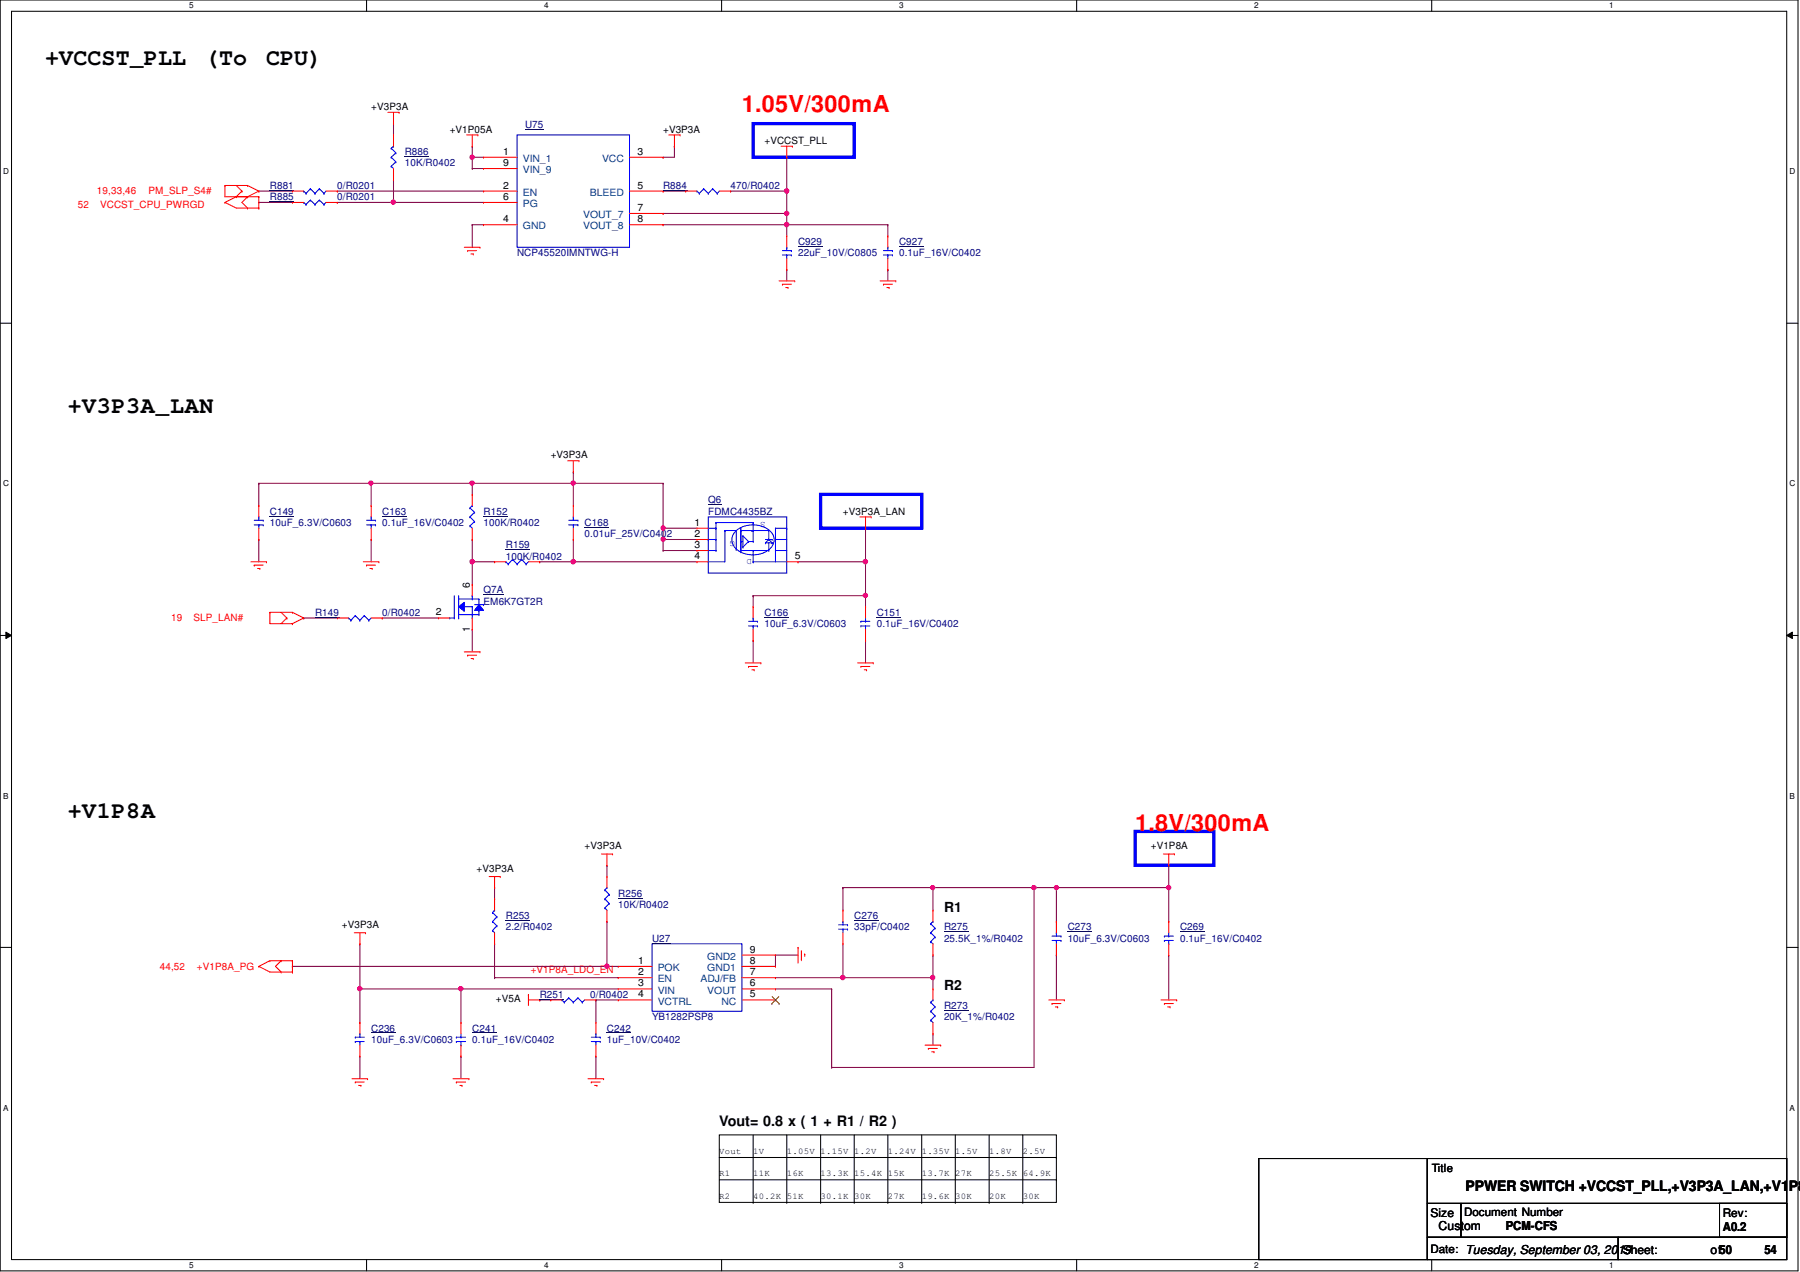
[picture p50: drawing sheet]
<svg xmlns="http://www.w3.org/2000/svg" width="297mm" height="210mm" viewBox="0 0 297 210" stroke-linecap="round" stroke-linejoin="round" font-family="sans-serif">
<defs><g id="words">
<g font-size="3.9">
<text x="7.4" y="10.7">+VCCST_PLL</text>
<text x="33.8" y="10.7">(To</text>
<text x="43.9" y="10.7">CPU)</text>
<text x="11.2" y="68.2">+V3P3A_LAN</text>
<text x="11.2" y="134.9">+V1P8A</text>
</g>
<g font-size="3.9" fill="#f00">
<text x="122.4" y="18.4">1.05V/300mA</text>
<text x="187.3" y="137.1">1.8V/300mA</text>
</g>
<g font-size="2.4">
<text x="118.7" y="185.8">Vout= 0.8 x ( 1 + R1 / R2 )</text>
<text x="241.8" y="196.5">PPWER SWITCH +VCCST_PLL,+V3P3A_LAN,+V1P8A</text>
</g>
<g font-size="2.3">
<text x="155.8" y="150.5">R1</text>
<text x="155.8" y="163.4">R2</text>
</g>
<g font-size="2">
<text x="236.1" y="200.8">Size</text>
<text x="237.4" y="202.9">Custom</text>
<text x="248.5" y="202.9">PCM-CFS</text>
<text x="284.3" y="203.1">A0.2</text>
<text x="267.8" y="206.9">Sheet:</text>
<text x="282.3" y="207">of50</text>
<text x="291.2" y="207">54</text>
</g>
<g font-size="1.9">
<text x="236.3" y="193.4">Title</text>
<text x="241.6" y="200.7">Document Number</text>
<text x="284.3" y="200.7">Rev:</text>
<text x="236.1" y="206.8">Date: Tuesday, September 03, 2019</text>
</g>
<g font-size="1.7">
<text x="61.3" y="18.2">+V3P3A</text>
<text x="74.2" y="21.9">+V1P05A</text>
<text x="109.4" y="21.9">+V3P3A</text>
<text x="126.2" y="23.7">+VCCST_PLL</text>
<text x="83.1" y="25.5">1</text>
<text x="83.1" y="27.4">9</text>
<text x="105.2" y="25.5">3</text>
<text x="83.1" y="31.1">2</text>
<text x="83.1" y="33">6</text>
<text x="105.2" y="31.1">5</text>
<text x="105.2" y="34.8">7</text>
<text x="83.1" y="36.7">4</text>
<text x="105.2" y="36.7">8</text>
<text x="90.9" y="75.6">+V3P3A</text>
<text x="114.6" y="88.6">2</text>
<text x="114.6" y="86.7">1</text>
<text x="139.1" y="84.9">+V3P3A_LAN</text>
<text x="114.6" y="92.3">4</text>
<text x="114.6" y="90.4">3</text>
<text x="131.1" y="92.3">5</text>
<text x="71.9" y="101.6">2</text>
<text x="77.5" y="97" transform="rotate(-90 77.5 97)">6</text>
<text x="77.5" y="104.3" transform="rotate(-90 77.5 104.3)">1</text>
<text x="78.7" y="143.9">+V3P3A</text>
<text x="96.5" y="140.2">+V3P3A</text>
<text x="189.9" y="140.2">+V1P8A</text>
<text x="56.4" y="153.2">+V3P3A</text>
<text x="105.3" y="159">1</text>
<text x="105.3" y="160.9">2</text>
<text x="123.7" y="157.2">9</text>
<text x="123.7" y="159">8</text>
<text x="123.7" y="160.9">7</text>
<text x="81.8" y="165.4">+V5A</text>
<text x="105.3" y="162.8">3</text>
<text x="105.3" y="164.6">4</text>
<text x="123.7" y="162.8">6</text>
<text x="123.7" y="164.6">5</text>
</g>
<g font-size="1.7" fill="#000080">
<text x="86.7" y="21.1">U75</text>
<text x="66.8" y="25.6">R886</text>
<text x="66.8" y="27.4">10K/R0402</text>
<text x="44.5" y="31.2">R881</text>
<text x="44.5" y="33">R885</text>
<text x="55.7" y="31.2">0/R0201</text>
<text x="55.7" y="33">0/R0201</text>
<text x="109.4" y="31.2">R884</text>
<text x="120.6" y="31.2">470/R0402</text>
<text x="131.7" y="40.4">C929</text>
<text x="148.4" y="40.4">C927</text>
<text x="85.3" y="42.3">NCP45520IMNTWG-H</text>
<text x="131.7" y="42.3">22uF_10V/C0805</text>
<text x="148.4" y="42.3">0.1uF_16V/C0402</text>
<text x="116.9" y="83.1">Q6</text>
<text x="44.5" y="84.9">C149</text>
<text x="44.5" y="86.8">10uF_6.3V/C0603</text>
<text x="63.1" y="84.9">C163</text>
<text x="63.1" y="86.8">0.1uF_16V/C0402</text>
<text x="79.8" y="84.9">R152</text>
<text x="79.8" y="86.8">100K/R0402</text>
<text x="96.5" y="86.8">C168</text>
<text x="96.5" y="88.6">0.01uF_25V/C0402</text>
<text x="116.9" y="84.9">FDMC4435BZ</text>
<text x="83.5" y="90.5">R159</text>
<text x="83.5" y="92.3">100K/R0402</text>
<text x="52" y="101.6">R149</text>
<text x="63.1" y="101.6">0/R0402</text>
<text x="79.8" y="97.9">Q7A</text>
<text x="79.8" y="99.8">EM6K7GT2R</text>
<text x="126.2" y="101.6">C166</text>
<text x="144.7" y="101.6">C151</text>
<text x="126.2" y="103.5">10uF_6.3V/C0603</text>
<text x="144.7" y="103.5">0.1uF_16V/C0402</text>
<text x="102" y="148">R256</text>
<text x="102" y="149.8">10K/R0402</text>
<text x="83.5" y="151.7">R253</text>
<text x="83.5" y="153.5">2.2/R0402</text>
<text x="107.6" y="155.4">U27</text>
<text x="141" y="151.7">C276</text>
<text x="141" y="153.5">33pF/C0402</text>
<text x="155.8" y="153.5">R275</text>
<text x="155.8" y="155.4">25.5K_1%/R0402</text>
<text x="176.2" y="153.5">C273</text>
<text x="176.2" y="155.4">10uF_6.3V/C0603</text>
<text x="194.7" y="153.5">C269</text>
<text x="194.7" y="155.4">0.1uF_16V/C0402</text>
<text x="89.1" y="164.7">R251</text>
<text x="97.4" y="164.7">0/R0402</text>
<text x="155.8" y="166.5">R273</text>
<text x="61.3" y="170.2">C236</text>
<text x="61.3" y="172.1">10uF_6.3V/C0603</text>
<text x="77.9" y="170.2">C241</text>
<text x="77.9" y="172.1">0.1uF_16V/C0402</text>
<text x="100.2" y="170.2">C242</text>
<text x="100.2" y="172.1">1uF_10V/C0402</text>
<text x="107.6" y="168.4">YB1282PSP8</text>
<text x="155.8" y="168.4">20K_1%/R0402</text>
</g>
<g font-size="1.7" fill="#004080">
<text x="86.3" y="26.7">VIN_1</text>
<text x="86.3" y="28.6">VIN_9</text>
<text x="99.4" y="26.7">VCC</text>
<text x="86.3" y="32.3">EN</text>
<text x="86.3" y="34.2">PG</text>
<text x="96.2" y="36">VOUT_7</text>
<text x="97.3" y="32.3">BLEED</text>
<text x="86.3" y="37.8">GND</text>
<text x="96.2" y="37.8">VOUT_8</text>
<text x="108.5" y="160.2">POK</text>
<text x="116.7" y="158.4">GND2</text>
<text x="116.7" y="160.2">GND1</text>
<text x="108.5" y="162.1">EN</text>
<text x="108.5" y="164">VIN</text>
<text x="108.5" y="165.8">VCTRL</text>
<text x="115.6" y="162.1">ADJ/FB</text>
<text x="116.7" y="164">VOUT</text>
<text x="119" y="165.8">NC</text>
</g>
<g font-size="1.7" fill="#f00">
<text x="12.8" y="34.3">52</text>
<text x="16" y="32.1">19,33,46</text>
<text x="16.5" y="34.3">VCCST_CPU_PWRGD</text>
<text x="24.5" y="32.1">PM_SLP_S4#</text>
<text x="28.2" y="102.5">19</text>
<text x="32" y="102.5">SLP_LAN#</text>
<text x="26.4" y="160">44,52</text>
<text x="32.5" y="160">+V1P8A_PG</text>
<text x="87.6" y="160.5">+V1P8A_LDO_EN</text>
</g>
<g font-size="1.5" fill="#00f">
<text x="121.3" y="89.3" transform="rotate(180 121.3 89.3)">G</text>
<text x="126.3" y="86.1" transform="rotate(180 126.3 86.1)">S</text>
<text x="124.1" y="92.2" transform="rotate(180 124.1 92.2)">D</text>
</g>
<g font-size="1.5">
<text x="118.7" y="190.4">Vout</text>
<text x="124.3" y="190.4">1V</text>
<text x="129.8" y="190.4">1.05V</text>
<text x="135.4" y="190.4">1.15V</text>
<text x="141" y="190.4">1.2V</text>
<text x="146.5" y="190.4">1.24V</text>
<text x="152.1" y="190.4">1.35V</text>
<text x="157.6" y="190.4">1.5V</text>
<text x="163.2" y="190.4">1.8V</text>
<text x="168.8" y="190.4">2.5V</text>
<text x="118.7" y="194.1">R1</text>
<text x="118.7" y="197.8">R2</text>
<text x="124.3" y="194.1">11K</text>
<text x="124.3" y="197.8">40.2K</text>
<text x="129.8" y="194.1">16K</text>
<text x="129.8" y="197.8">51K</text>
<text x="135.4" y="194.1">13.3K</text>
<text x="135.4" y="197.8">30.1K</text>
<text x="141" y="194.1">15.4K</text>
<text x="141" y="197.8">30K</text>
<text x="146.5" y="194.1">15K</text>
<text x="146.5" y="197.8">27K</text>
<text x="152.1" y="194.1">13.7K</text>
<text x="152.1" y="197.8">19.6K</text>
<text x="157.6" y="194.1">27K</text>
<text x="157.6" y="197.8">30K</text>
<text x="163.2" y="194.1">25.5K</text>
<text x="163.2" y="197.8">20K</text>
<text x="168.8" y="194.1">64.9K</text>
<text x="168.8" y="197.8">30K</text>
</g>
<g font-size="1.4">
<text x="31.2" y="1.4">5</text>
<text x="89.8" y="1.4">4</text>
<text x="148.4" y="1.4">3</text>
<text x="207" y="1.4">2</text>
<text x="265.6" y="1.4">1</text>
<text x=".5" y="28.8">D</text>
<text x="295.3" y="28.8">D</text>
<text x=".5" y="80.3">C</text>
<text x="295.3" y="80.3">C</text>
<text x=".5" y="131.8">B</text>
<text x="295.3" y="131.8">B</text>
<text x=".5" y="183.3">A</text>
<text x="295.3" y="183.3">A</text>
<text x="31.2" y="209.3">5</text>
<text x="89.8" y="209.3">4</text>
<text x="148.4" y="209.3">3</text>
<text x="207" y="209.3">2</text>
<text x="265.6" y="209.3">1</text>
</g>
</g></defs>
<path d="M0 0h296.7v209.7h-296.7zM1.9 1.9h292.9v206h-292.9z" fill="none" stroke="#000" stroke-width=".17"/>
<g fill="#fff">
<path d="M31.2 .2h.7v1.5h-.7z"/>
<path d="M31.2 208.1h.7v1.4h-.7z"/>
</g>
<path d="M60.5 0v1.9M60.5 207.9v1.8" fill="none" stroke="#000" stroke-width=".17"/>
<g fill="#fff">
<path d="M89.8 .2h.7v1.5h-.7z"/>
<path d="M89.8 208.1h.7v1.4h-.7z"/>
</g>
<path d="M119.1 0v1.9M119.1 207.9v1.8" fill="none" stroke="#000" stroke-width=".17"/>
<g fill="#fff">
<path d="M148.4 .2h.7v1.5h-.7z"/>
<path d="M148.4 208.1h.7v1.4h-.7z"/>
</g>
<path d="M177.7 0v1.9M177.7 207.9v1.8" fill="none" stroke="#000" stroke-width=".17"/>
<g fill="#fff">
<path d="M207 .2h.7v1.5h-.7z"/>
<path d="M207 208.1h.7v1.4h-.7z"/>
</g>
<path d="M236.3 0v1.9M236.3 207.9v1.8" fill="none" stroke="#000" stroke-width=".17"/>
<g fill="#fff">
<path d="M265.6 .2h.7v1.5h-.7z"/>
<path d="M265.6 208.1h.7v1.4h-.7z"/>
<path d="M.5 27.6h.9v1.5h-.9z"/>
<path d="M295.3 27.6h.9v1.5h-.9z"/>
<path d="M.5 79.1h.9v1.5h-.9z"/>
<path d="M295.3 79.1h.9v1.5h-.9z"/>
</g>
<path d="M0 53.3h1.9M294.8 53.3h1.9" fill="none" stroke="#000" stroke-width=".17"/>
<g fill="#fff">
<path d="M.5 130.6h.9v1.5h-.9z"/>
<path d="M295.3 130.6h.9v1.5h-.9z"/>
</g>
<path d="M0 104.9h1.9M1 104.3l.9 .6-.9 .5zM294.8 104.9l1-.6v1.1zM294.8 104.9h1.9" fill="none" stroke="#000" stroke-width=".17"/>
<path d="M1 104.3l.9 .6-.9 .5zM294.8 104.9l1-.6v1.1z" fill="#000"/>
<g fill="#fff">
<path d="M.5 182.1h.8v1.5h-.8z"/>
<path d="M295.3 182.1h.8v1.5h-.8z"/>
</g>
<g fill="none" stroke="#000" stroke-width=".17">
<path d="M0 156.3h1.9M294.8 156.3h1.9M118.7 187.3h55.6v11.1h-55.6zM118.7 191h55.6M118.7 194.7h55.6M124.3 198.4h.1M124.3 187.3v11.1M129.8 198.4h.1M129.8 187.3v11.1M135.4 198.4h.1M135.4 187.3v11.1M141 198.4h.1"/>
<path d="M141 187.3v11.1M146.5 198.4h.1M146.5 187.3v11.1M152.1 198.4h.1M152.1 187.3v11.1M157.6 198.4h.1M157.6 187.3v11.1M163.2 198.4h.1M163.2 187.3v11.1M168.8 198.4h.1M168.8 187.3v11.1M174.3 191h.1"/>
<path d="M174.3 194.7h.1"/>
</g>
<path d="M124.3 20.4h16.7v5.6h-16.7zM135.4 81.6h16.7v5.6h-16.7zM187.3 137.2h13v5.6h-13z" fill="none" stroke="#00f" stroke-width=".55"/>
<path d="M129.8 26h.1M129.8 26v5.5" fill="none" stroke="#800040" stroke-width=".17"/>
<circle cx="129.8" cy="31.5" r=".37" fill="#f0f"/>
<circle cx="129.8" cy="31.5" r=".37" fill="none" stroke="#f0f" stroke-width=".17"/>
<path d="M55.7 33.4h.1M64.9 29.7h.1M64.9 29.7v3.7h-9.2M109.4 31.5h.1M109.4 37.1h.1M109.4 31.5h3.8M109.4 37.1h20.4" fill="none" stroke="#800040" stroke-width=".17"/>
<circle cx="129.8" cy="37.1" r=".37" fill="#f0f"/>
<circle cx="129.8" cy="37.1" r=".37" fill="none" stroke="#f0f" stroke-width=".17"/>
<path d="M55.7 31.5h.1M55.7 31.5h24.1M77.9 24.1h.1M77.9 27.8h.1M77.9 26h.1M77.9 24.1v1.9M77.9 27.8h1.9M77.9 26h1.9M129.8 35.2h.1M129.8 35.2v1.9" fill="none" stroke="#800040" stroke-width=".17"/>
<circle cx="77.9" cy="25.9" r=".36" fill="#f0f"/>
<circle cx="77.9" cy="25.9" r=".36" fill="none" stroke="#f0f" stroke-width=".17"/>
<path d="M64.9 33.4h.1M64.9 33.4h14.9M77.9 26h.1M77.9 26v1.8" fill="none" stroke="#800040" stroke-width=".17"/>
<circle cx="64.9" cy="33.4" r=".36" fill="#f0f"/>
<circle cx="64.9" cy="33.4" r=".36" fill="none" stroke="#f0f" stroke-width=".17"/>
<path d="M77.9 37.1h.1M77.9 37.1h1.9M77.9 37.1v3.7M109.4 26h.1M109.4 35.2h.1M109.4 35.2h20.4M111.3 24.1h.1M111.3 24.1v1.9h-1.9M120.6 31.5h.1M120.6 31.5h9.2" fill="none" stroke="#800040" stroke-width=".17"/>
<circle cx="129.8" cy="35.2" r=".36" fill="#f0f"/>
<circle cx="129.8" cy="35.2" r=".36" fill="none" stroke="#f0f" stroke-width=".17"/>
<g fill="none" stroke="#800040" stroke-width=".17">
<path d="M42.7 31.5h.1M42.7 33.4h.1M42.7 31.5h5.6M42.7 33.4h5.6M64.9 20.4h.1M64.9 20.4v1.9M129.8 31.5h.1M129.8 31.5v3.7M100.2 142.8h.1M100.2 142.8v1.9M139.1 146.5h.1M139.1 146.5v3.7"/>
<path d="M139.1 155.7v5.6M154 146.5h.1M154 157.6h.1M154 146.5v3.7M154 157.6v3.7h-14.9M174.3 157.6h.1M174.3 157.6v7.4M59.4 174.3h.1M59.4 174.3v3.7M98.3 174.3h.1M98.3 174.3v3.7M139.1 161.3h.1"/>
</g>
<circle cx="153.9" cy="161.3" r=".35" fill="#f0f"/>
<circle cx="153.9" cy="161.3" r=".35" fill="none" stroke="#f0f" stroke-width=".17"/>
<circle cx="139.1" cy="161.3" r=".37" fill="#f0f"/>
<circle cx="139.1" cy="161.3" r=".37" fill="none" stroke="#f0f" stroke-width=".17"/>
<g fill="none" stroke="#800040" stroke-width=".17">
<path d="M100.2 152.1h.1M100.2 159.5h.1M100.2 152.1v7.4M100.2 159.5h1.8M59.4 163.2h.1M59.4 163.2h42.6M76.1 163.2h.1M76.1 174.3h.1M76.1 174.3v3.7M81.6 161.3h.1M81.6 161.3h20.4M89.1 165h.1"/>
<path d="M89.1 165h1.8M98.3 165h.1M98.3 165v3.7"/>
</g>
<circle cx="76.1" cy="163.1" r=".36" fill="#f0f"/>
<circle cx="76.1" cy="163.1" r=".36" fill="none" stroke="#f0f" stroke-width=".17"/>
<circle cx="59.4" cy="163.1" r=".36" fill="#f0f"/>
<circle cx="59.4" cy="163.1" r=".36" fill="none" stroke="#f0f" stroke-width=".17"/>
<g fill="none" stroke="#800040" stroke-width=".17">
<path d="M128 157.6h.1M128 157.6v1.9M128 157.6h3.7M139.1 146.5h.1M139.1 146.5h14.9M59.4 168.7h.1M59.4 163.2v5.5M76.1 168.7h.1M76.1 163.2v5.5M98.3 165h.1M98.3 165h3.7M128 161.3h.1"/>
<path d="M128 161.3h11.1M154 161.3h.1M154 161.3v1.9"/>
</g>
<circle cx="153.9" cy="146.5" r=".34" fill="#f0f"/>
<circle cx="153.9" cy="146.5" r=".34" fill="none" stroke="#f0f" stroke-width=".17"/>
<path d="M154 146.5h.1M154 146.5h16.6M174.3 152.1h.1M174.3 146.5h.1M174.3 146.5h18.6M174.3 146.5v5.6" fill="none" stroke="#800040" stroke-width=".17"/>
<circle cx="192.9" cy="146.5" r=".34" fill="#f0f"/>
<circle cx="192.9" cy="146.5" r=".34" fill="none" stroke="#f0f" stroke-width=".17"/>
<circle cx="174.3" cy="146.5" r=".34" fill="#f0f"/>
<circle cx="174.3" cy="146.5" r=".34" fill="none" stroke="#f0f" stroke-width=".17"/>
<path d="M170.6 146.5h.1M170.6 146.5v29.6M192.9 157.6h.1M192.9 157.6v7.4" fill="none" stroke="#800040" stroke-width=".17"/>
<circle cx="170.6" cy="146.5" r=".36" fill="#f0f"/>
<circle cx="170.6" cy="146.5" r=".36" fill="none" stroke="#f0f" stroke-width=".17"/>
<path d="M48.3 159.5h.1M48.3 159.5h51.9M170.6 146.5h.1M170.6 146.5h3.7M192.9 142.8h.1M192.9 142.8v3.7M128 163.2h.1M128 163.2h9.2M137.2 176.1h.1M137.2 163.2h.1M137.2 176.1h33.4M137.2 163.2v12.9" fill="none" stroke="#800040" stroke-width=".17"/>
<circle cx="100.1" cy="159.4" r=".35" fill="#f0f"/>
<circle cx="100.1" cy="159.4" r=".35" fill="none" stroke="#f0f" stroke-width=".17"/>
<g fill="none" stroke="#800040" stroke-width=".17">
<path d="M94.6 77.9h.1M94.6 77.9v1.9M109.4 79.8h.1M109.4 79.8v7.4M77.9 92.7h.1M77.9 89h.1M77.9 92.7h3.7M77.9 89v3.7M109.4 90.8h.1M109.4 89h.1M109.4 90.8h5.6M109.4 89v1.8"/>
<path d="M142.8 87.2h.1M142.8 87.2v5.5M50.1 102h.1M50.1 102h5.6M63.1 102h.1M63.1 102h9.2"/>
</g>
<circle cx="77.9" cy="92.7" r=".37" fill="#f0f"/>
<circle cx="77.9" cy="92.7" r=".37" fill="none" stroke="#f0f" stroke-width=".17"/>
<path d="M42.7 89h.1M42.7 89v3.7M61.3 89h.1M61.3 89v3.7M77.9 92.7h.1M77.9 92.7v3.7M89.1 92.7h.1M89.1 92.7h25.9M94.6 89h.1M94.6 92.7h.1M94.6 89v3.7" fill="none" stroke="#800040" stroke-width=".17"/>
<circle cx="94.6" cy="92.7" r=".37" fill="#f0f"/>
<circle cx="94.6" cy="92.7" r=".37" fill="none" stroke="#f0f" stroke-width=".17"/>
<path d="M94.6 79.8h.1M94.6 79.8v3.6M77.9 103.8h.1M77.9 103.8v3.8" fill="none" stroke="#800040" stroke-width=".17"/>
<circle cx="94.6" cy="79.7" r=".36" fill="#f0f"/>
<circle cx="94.6" cy="79.7" r=".36" fill="none" stroke="#f0f" stroke-width=".17"/>
<path d="M61.3 79.8h.1M61.3 79.8h16.6M77.9 79.8h.1M77.9 79.8v1.8" fill="none" stroke="#800040" stroke-width=".17"/>
<circle cx="77.9" cy="79.7" r=".36" fill="#f0f"/>
<circle cx="77.9" cy="79.7" r=".36" fill="none" stroke="#f0f" stroke-width=".17"/>
<circle cx="61.2" cy="79.7" r=".34" fill="#f0f"/>
<circle cx="61.2" cy="79.7" r=".34" fill="none" stroke="#f0f" stroke-width=".17"/>
<path d="M42.7 79.8h.1M42.7 79.8v3.6M42.7 79.8h18.6M61.3 79.8h.1M61.3 79.8v3.6M109.4 89h.1M109.4 89h5.6" fill="none" stroke="#800040" stroke-width=".17"/>
<circle cx="109.4" cy="89" r=".34" fill="#f0f"/>
<circle cx="109.4" cy="89" r=".34" fill="none" stroke="#f0f" stroke-width=".17"/>
<path d="M109.4 87.2h.1M109.4 87.2h5.6" fill="none" stroke="#800040" stroke-width=".17"/>
<circle cx="109.4" cy="87.1" r=".35" fill="#f0f"/>
<circle cx="109.4" cy="87.1" r=".35" fill="none" stroke="#f0f" stroke-width=".17"/>
<g fill="none" stroke="#800040" stroke-width=".17">
<path d="M129.8 37.1h.1M129.8 37.1v1.8M129.8 37.1h16.7M146.5 37.1h.1M146.5 37.1v1.8M129.8 44.5h.1M129.8 44.5v1.9M146.5 44.5h.1M146.5 44.5v1.9M77.9 79.8h.1M77.9 79.8h31.5M94.6 79.8h.1"/>
<path d="M109.4 87.2h.1M109.4 87.2v1.8M124.3 98.3h.1M124.3 98.3h18.5M124.3 98.3v1.8M131.7 92.7h.1M131.7 92.7h11.1M142.8 98.3h.1M142.8 98.3v1.8M124.3 105.7h.1M124.3 105.7v3.7M142.8 105.7h.1"/>
<path d="M142.8 105.7v3.7"/>
</g>
<circle cx="142.8" cy="92.7" r=".37" fill="#f0f"/>
<circle cx="142.8" cy="92.7" r=".37" fill="none" stroke="#f0f" stroke-width=".17"/>
<path d="M142.8 92.7h.1M142.8 92.7v5.6" fill="none" stroke="#800040" stroke-width=".17"/>
<circle cx="142.8" cy="98.3" r=".36" fill="#f0f"/>
<circle cx="142.8" cy="98.3" r=".36" fill="none" stroke="#f0f" stroke-width=".17"/>
<path d="M59.4 155.7h.1M59.4 155.7v7.5M81.6 146.5h.1M81.6 146.5v1.8M81.6 155.7v5.6M192.9 152.1h.1M192.9 146.5v5.6M81.6 161.3h.1M154 170.6h.1M154 170.6v1.9" fill="none" stroke="#800040" stroke-width=".17"/>
<g fill="none" stroke="#f00" stroke-width=".17">
<path d="M64 18.5h1.9M64.9 18.5v1.9M65.9 18.5h.1M37.1 30.6h.1M37.1 33.4h.1M37.1 30.6v1.9h5.6M37.1 30.6h3.7M37.1 33.4l1.9 .9h3.7M39 32.5h.1M39 30.6l.9 .9M39 32.5l-1.9 .9M39.9 31.5h.1"/>
<path d="M39.9 31.5l-.9 1M40.8 32.5h.1M40.8 30.6h.1M40.8 34.3h.1M40.8 30.6l1.9 .9M40.8 32.5l-.9 .9 .9 .9M42.7 31.5h.1M42.7 34.3h.1M42.7 32.5h.1M42.7 31.5l-1.9 1M42.7 32.5v1.8M48.3 31.5h.1"/>
<path d="M48.3 33.4h.1M48.3 31.5h1.8M48.3 33.4h1.8M53.8 31.5h1.9M53.8 33.4h1.9M55.7 31.5h.1M55.7 33.4h.1M64.9 20.4h.1M64.9 29.7h.1M64.9 22.3h.1M64.9 22.3v1.8M64.9 27.8v1.9"/>
<path d="M77 22.3h1.9M77.9 24.1h.1M77.9 22.3v1.8M78.9 22.3h.1M79.8 26h.1M79.8 27.8h.1M79.8 31.5h.1M79.8 33.4h.1M79.8 37.1h.1M79.8 26h5.5M79.8 27.8h5.5M79.8 31.5h5.5"/>
<path d="M79.8 33.4h5.5M79.8 37.1h5.5M103.9 26h5.5M103.9 31.5h5.5M103.9 37.1h5.5M103.9 35.2h5.5M109.4 26h.1M109.4 31.5h.1M109.4 35.2h.1M109.4 37.1h.1M110.4 22.3h1.8M111.3 24.1h.1"/>
<path d="M111.3 22.3v1.8M112.2 22.3h.1M113.2 31.5h.1M113.2 31.5h1.8M118.7 31.5h1.9M120.6 31.5h.1M128.9 24.1h1.9M129.8 26h.1M129.8 38.9h.1M129.8 24.1v1.9M129.8 38.9v1.9M130.8 24.1h.1"/>
<path d="M76.6 40.8h2.6M77.2 41.4h.1M77.2 41.4h1.5M77.7 41.9h.4M78.1 41.9h.1M79.2 40.8h.1M128.6 46.4h2.5M129.1 46.9h.1M129.1 46.9h1.5M129.7 47.5h.3M129.8 44.5h.1M129.8 42.7v1.8"/>
<path d="M130 47.5h.1M131.1 46.4h.1M145.2 46.4h2.6M145.8 46.9h.1M145.8 46.9h1.5M146.3 47.5h.4M146.7 47.5h.1M147.8 46.4h.1M93.7 76h1.8M94.6 77.9h.1M94.6 76v1.9M95.5 76h.1"/>
<path d="M41.4 92.7h2.6M41.9 93.3h.1M41.9 93.3h1.5M42.5 93.8h.4M42.9 93.8h.1M44 92.7h.1M59.9 92.7h2.6M60.5 93.3h.1M60.5 93.3h1.5M61 93.8h.4M61.3 89h.1M61.3 83.4h.1"/>
<path d="M61.3 83.4v1.9M61.3 87.2v1.8M61.4 93.8h.1M62.5 92.7h.1M77.9 89h.1M77.9 81.6h.1M77.9 81.6v1.8M77.9 87.2v1.8M94.6 89h.1M94.6 83.4h.1M94.6 83.4v1.9M94.6 87.2v1.8"/>
<path d="M115 92.7h.1M115 90.8h.1M115 89h.1M115 87.2h.1M115 92.7h1.9M115 90.8h1.9M115 89h1.9M115 87.2h1.9M129.8 92.7h1.9M131.7 92.7h.1M141.9 85.3h1.9M142.8 87.2h.1"/>
<path d="M142.8 85.3v1.9M143.8 85.3h.1M44.5 101h.1M44.5 101v1.9h3.8M44.5 101h3.8M46.4 101l.9 1M47.3 102h.1M47.3 102l-.9 .9M48.3 102.9h.1M48.3 101h.1M48.3 101l1.8 1M50.1 102h.1"/>
<path d="M50.1 102l-1.8 .9M55.7 102h.1M55.7 102h1.8M61.3 102h1.8M63.1 102h.1M76.6 107.6h2.6M77.2 108.1h.1M77.2 108.1h1.5M77.7 108.7h.4M78.1 108.7h.1M79.2 107.6h.1M123 109.4h2.6"/>
<path d="M123.5 110h.1M123.5 110h1.5M124.1 110.5h.4M124.3 105.7h.1M124.3 100.1h.1M124.3 100.1v1.9M124.3 103.8v1.9M124.5 110.5h.1M125.6 109.4h.1M141.5 109.4h2.6M142.1 110h.1M142.1 110h1.4"/>
<path d="M142.6 110.5h.4M142.8 100.1h.1M142.8 105.7h.1M142.8 100.1v1.9M142.8 103.8v1.9M143 110.5h.1M144.1 109.4h.1M42.7 159.5h.1M42.7 159.5l1.8 .9h3.8M44.5 158.5h.1M44.5 158.5l-1.8 1M44.5 158.5h3.8"/>
<path d="M46.4 158.5h.1M46.4 158.5l-.9 1 .9 .9M48.3 158.5h.1M48.3 158.5v1.9M58.5 153.9h1.8M59.4 155.7h.1M59.4 153.9v1.8M60.3 153.9h.1M80.7 144.7h1.8M81.6 146.5h.1M81.6 155.7h.1M81.6 148.3h.1"/>
<path d="M81.6 144.7v1.8M81.6 148.3v1.9M81.6 153.9v1.8M82.5 144.7h.1M99.3 140.9h1.8M100.2 142.8h.1M100.2 152.1h.1M100.2 144.7h.1M100.2 140.9v1.9M100.2 144.7v1.8M100.2 150.2v1.9M101.1 140.9h.1"/>
<path d="M131.7 156.3h.1M131.7 156.3v2.6M132.2 158.4h.1M132.2 156.9v1.5M132.8 157.4h.1M132.8 157.4v.4M174.3 157.6h.1M174.3 152.1h.1M174.3 152.1v1.8M174.3 155.7v1.9M192 140.9h1.8M192.9 142.8h.1"/>
<path d="M192.9 152.1h.1M192.9 157.6h.1M192.9 140.9v1.9M192.9 152.1v1.8M192.9 155.7v1.9M193.8 140.9h.1M46.4 160.4h.1M48.3 160.4h.1M58.1 178h2.6M58.6 178.6h.1M58.6 178.6h1.5M59.2 179.1h.4"/>
<path d="M59.6 179.1h.1M60.7 178h.1M74.8 178h2.6M75.3 178.6h.1M75.3 178.6h1.5M75.9 179.1h.3M76.1 168.7h.1M76.1 174.3h.1M76.1 168.7v1.9M76.1 172.5v1.8M76.2 179.1h.1M77.4 178h.1"/>
<path d="M87.2 164.1h.1M87.2 165h1.9M87.2 164.1v1.8M89.1 165h.1M97 178h2.6M97.6 178.6h.1M97.6 178.6h1.5M98.1 179.1h.4M98.5 179.1h.1M99.6 178h.1M152.7 172.5h2.5M153.2 173h.1"/>
<path d="M153.2 173h1.5M153.8 173.6h.3M154.1 173.6h.1M155.2 172.5h.1M173.1 165h2.5M173.6 165.6h.1M173.6 165.6h1.5M174.2 166.2h.3M174.5 166.2h.1M175.6 165h.1M191.6 165h2.6M192.1 165.6h.1"/>
<path d="M192.1 165.6h1.5M192.7 166.2h.4M193.1 166.2h.1M194.2 165h.1"/>
</g>
<path d="M207.7 191.2h27.8v16.7h-27.8zM235.5 198.6h5.6v5.6h-5.6zM235.5 191.2h59.3v7.4h-59.3zM241.1 198.6h53.7v5.6h-53.7zM283.8 198.6h11v5.6h-11zM235.5 204.2h31.5v3.7h-31.5zM267 204.2h27.8v3.7h-27.8z" fill="none" stroke="#000" stroke-width=".17"/>
<g fill="none" stroke="#00f" stroke-width=".17">
<path d="M50.1 31.5h.1M50.1 33.4h.1M50.1 31.5l.4 .4M50.1 33.4l.4 .3M50.5 31.9h.1M50.5 33.7h.1M51.2 31.2h.1M51.2 33h.1M51.2 31.2l-.7 .7M51.2 31.2l.8 .7M51.2 33l-.7 .7M51.2 33l.8 .7"/>
<path d="M52 31.9h.1M52 33.7h.1M52.7 31.2h.1M52.7 33h.1M52.7 31.2l.8 .7M52.7 31.2l-.7 .7M52.7 33l.8 .7M52.7 33l-.7 .7M53.5 31.9h.1M53.5 33.7h.1M53.8 31.5l-.3 .4M53.8 33.4l-.3 .3"/>
<path d="M64.6 24.5h.1M64.6 27.4h.1M64.6 26h.1M64.6 24.5l.7 .7M64.6 27.4l.3 .4M64.6 26l.7 .7M64.9 24.1h.1M64.9 24.1l-.3 .4M65.3 26.7h.1M65.3 25.2h.1M65.3 26.7l-.7 .7M65.3 25.2l-.7 .8"/>
<path d="M85.3 22.3h18.6v18.5h-18.6zM115 31.5h.1M115 31.5l.4 .4M115.4 31.9h.1M116.1 31.2h.1M116.1 31.2l-.7 .7M116.1 31.2l.8 .7M116.9 31.9h.1M117.6 31.2h.1M117.6 31.2l.8 .7M117.6 31.2l-.7 .7M118.4 31.9h.1"/>
<path d="M118.7 31.5l-.3 .4M129.1 41.4h1.5M129.1 42.1h1.5M129.8 40.8h.1M129.8 42.1h.1M129.8 40.8v.6M129.8 42.1v.6M130.6 41.4h.1M130.6 42.1h.1M60.5 85.9h1.5M60.5 86.6h1.5M61.3 85.3h.1"/>
<path d="M61.3 86.6h.1M61.3 85.3v.6M61.3 86.6v.6M62 85.9h.1M62 86.6h.1M75 98.3v3.7M75.7 98.3v3.7M77.6 83.8h.1M77.6 86.8h.1M77.6 85.3h.1M77.6 83.8l.7 .7M77.6 86.8l.3 .4"/>
<path d="M77.6 85.3l.7 .8M77.9 83.4h.1M77.9 83.4l-.3 .4M78.3 86.1h.1M78.3 84.5h.1M78.3 86.1l-.7 .7M78.3 84.5l-.7 .8M93.8 85.9h1.6M93.8 86.6h1.6M94.6 85.3h.1M94.6 86.6h.1M94.6 85.3v.6"/>
<path d="M94.6 86.6v.6M95.4 85.9h.1M95.4 86.6h.1M116.9 85.3h12.9v9.3h-12.9zM116.9 92.7h.1M116.9 89h.1M116.9 87.2h.1M116.9 90.8h1.2M116.9 89h1.2M116.9 87.2h1.2M118.1 90.8h.1M118.1 89h.1"/>
<path d="M118.1 87.2h.1M118.1 86.2h.1M118.1 86.2v4.6M118.1 86.2h6.2M119.6 87.5h.1M119.6 87.5h1.9v3.2M119.6 87.5v5.2h-2.7M121.5 90.7h.1M121.5 87.5a4.4 4.4 0 0 1 5.9 .5 2.05 2.05 0 0 1-1 3 4.3 4.3 0 0 1-5.3-.8 1.92 1.92 0 0 1 .4-2.7zM122.3 87.2h.1M122.3 90.8h.1M122.3 87.5h.1"/>
<path d="M122.3 89.4h.1M122.3 87.2v4M122.3 87.5h4.6v1.5M122.3 90.8h4.6M122.3 89.4h.3M122.6 90.3h.1M122.6 88.4h.1M122.6 88.4v1.9M122.6 88.4l.9 1M123.5 89.4h.1M123.5 89.4h.8M123.5 89.4l-.9 .9"/>
<path d="M124.1 87.5h.1M124.3 87.5h.1M124.3 89.4h.1M124.3 86.2h.1M124.3 90.8h.1M124.3 92.7h.1M124.3 86.2v3.2M124.3 90.8v1.9M124.3 92.7h5.5M126.3 89.6h.1M126.3 89h1.1M126.3 89.6h1.1"/>
<path d="M126.9 90.8h.1M126.9 89h.1M126.9 89.6v1.2M126.9 89l-.6 .6M126.9 89l.5 .6M127.4 89h.1M127.4 89.6h.1M128 87.2h.1M128 89h.1M128 90.8h.1M128 90.8h1.8M128 89h1.8"/>
<path d="M128 87.2h1.8M128 87.2v5.5M129.8 87.2h.1M57.5 102h.1M57.5 102l.4 .4M57.9 102.4h.1M58.6 101.6h.1M58.6 101.6l-.7 .8M58.6 101.6l.8 .8M59.4 102.4h.1M60.1 101.6h.1M60.1 101.6l.8 .8"/>
<path d="M60.1 101.6l-.7 .8M60.9 102.4h.1M61.3 102l-.4 .4M74.2 102h.1M74.2 102h.8M75 102h.1M75.7 102h.1M123.5 103.3h1.5M123.5 102.5h1.5M124.3 102h.1M124.3 103.3h.1M124.3 102v.5"/>
<path d="M124.3 103.3v.5M125 102.5h.1M125 103.3h.1M142.1 103.3h.1M142.1 102.5h.1M142.1 103.3h1.4M142.1 102.5h1.4M142.8 103.8h.1M142.8 102.5h.1M142.8 102v.5M142.8 103.3v.5M81.3 150.6h.1"/>
<path d="M81.3 153.5h.1M81.3 152.1h.1M81.3 150.6l.7 .7M81.3 153.5l.3 .4M81.3 152.1l.7 .7M81.6 150.2h.1M81.6 150.2l-.3 .4M82 152.8h.1M82 151.3h.1M82 152.8l-.7 .7M82 151.3l-.7 .8M99.8 146.9h.1"/>
<path d="M99.8 149.8h.1M99.8 148.3h.1M99.8 146.9l.7 .7M99.8 149.8l.4 .4M99.8 148.3l.7 .8M100.2 146.5h.1M100.2 146.5l-.4 .4M100.5 149.1h.1M100.5 147.6h.1M100.5 149.1l-.7 .7M100.5 147.6l-.7 .7M173.6 154.5h1.5"/>
<path d="M173.6 155.2h1.5M174.3 153.9h.1M174.3 155.2h.1M174.3 153.9v.6M174.3 155.2v.5M175.1 154.5h.1M175.1 155.2h.1M192.1 155.2h.1M192.1 154.5h.1M192.1 154.5h1.5M192.1 155.2h1.5M192.9 155.7h.1"/>
<path d="M192.9 154.5h.1M192.9 153.9v.6M192.9 155.2v.5M75.3 171.9h.1M75.3 171.2h.1M75.3 171.9h1.5M75.3 171.2h1.5M76.1 172.5h.1M76.1 171.2h.1M76.1 170.6v.6M76.1 171.9v.6"/>
</g>
<g fill="none" stroke="#000080" stroke-width=".17">
<path d="M44.5 31.4h4M44.5 33.3h4M66.8 25.8h4M86.7 21.4h3M109.4 31.4h4M131.7 40.7h4M63.1 85.2h4M79.8 85.2h4M96.5 87h4M116.9 83.3h2.2M52 101.8h4M126.1 101.8h4"/>
<path d="M144.7 101.8h4M83.5 151.9h4M102 148.2h4M176.2 153.8h4M194.7 153.8h4M77.9 170.5h4"/>
</g>
<path d="M75.7 100.1l.9-.7v1.5z" fill-rule="evenodd" fill="#00f"/>
<path d="M75.7 98.8h2.2M77.9 98.8h.1M77.9 98.3h.1M77.9 98.3v.5M75.7 100.1l.9-.7v1.5zM75.7 101.4h2.2M76.6 100.1h1.3M77.9 101.4h.1M77.9 100.1h.1M77.9 102h.1M77.9 100.1v1.9" fill="none" stroke="#00f" stroke-width=".17"/>
<path d="M79 99.8l.8 .9h-1.5z" fill-rule="evenodd" fill="#00f"/>
<g fill="none" stroke="#00f" stroke-width=".17">
<path d="M145.8 41.4h1.5M145.8 42.1h1.5M146.5 40.8h.1M146.5 42.1h.1M146.5 40.8v.6M146.5 42.1v.6M147.3 41.4h.1M147.3 42.1h.1M41.9 85.9h1.5M41.9 86.6h1.5M42.7 85.3h.1M42.7 86.6h.1"/>
<path d="M42.7 85.3v.6M42.7 86.6v.6M43.4 85.9h.1M43.4 86.6h.1M77.9 98.8h1.1M78.3 99.8h1.5M79 99.8l.8 .9h-1.5zM79 98.8h.1M79 99.8h.1M79 98.8v1M79.8 99.8h.1M83.5 92.7h.1"/>
<path d="M83.5 92.7l.4 .4M83.9 93.1h.1M84.6 92.3h.1M84.6 92.3l-.7 .8M84.6 92.3l.7 .8M85.3 93.1h.1M86.1 92.3h.1M86.1 92.3l.7 .8M86.1 92.3l-.8 .8M86.8 93.1h.1M87.2 92.7l-.4 .4M77.9 101.4h1.1"/>
<path d="M79 101.4h.1M79 100.7h.1M79 100.7v.7M107.6 155.7h14.8v11.2h-14.8zM138.4 152.6h1.5M138.4 153.3h1.5M139.1 152.1h.1M139.1 153.3h.1M139.1 152.1v.5M139.1 153.3v.6M139.9 152.6h.1M139.9 153.3h.1"/>
<path d="M153.6 152.4h.1M153.6 155.4h.1M153.6 153.9h.1M153.6 152.4l.7 .8M153.6 155.4l.4 .3M153.6 153.9l.7 .7M154 152.1h.1M154 152.1l-.4 .3M154.3 154.6h.1M154.3 153.2h.1M154.3 154.6l-.7 .8M154.3 153.2l-.7 .7"/>
<path d="M58.6 171.2h.1M58.6 171.9h.1M58.6 171.2h1.5M58.6 171.9h1.5M59.4 170.6h.1M59.4 171.9h.1M59.4 170.6v.6M59.4 171.9v.6M92.7 165h.1M92.7 165l.4 .4M93.1 165.4h.1M93.8 164.7h.1"/>
<path d="M93.8 164.7l-.7 .7M93.8 164.7l.8 .7M94.6 165.4h.1M95.4 164.7h.1M95.4 164.7l.7 .7M95.4 164.7l-.8 .7M96.1 165.4h.1M96.5 165l-.4 .4M97.6 171.2h1.5M97.6 171.9h1.5M98.3 170.6h.1M98.3 171.9h.1"/>
<path d="M98.3 170.6v.6M98.3 171.9v.6M99.1 171.2h.1M99.1 171.9h.1M153.6 165.4h.1M153.6 168.4h.1M153.6 166.9h.1M153.6 165.4l.7 .8M153.6 168.4l.4 .3M153.6 166.9l.7 .7M154 165h.1M154 165l-.4 .4"/>
<path d="M154.3 167.6h.1M154.3 166.2h.1M154.3 167.6l-.7 .8M154.3 166.2l-.7 .7"/>
</g>
<path d="M148.4 40.7h4M44.5 85.2h4M79.8 98.1h3.3M83.5 90.7h4M107.6 155.6h3.1M141 151.9h3.9M155.8 153.8h4M61.3 170.5h3.9M89.1 164.9h3.9M100.2 170.5h3.9M155.8 166.7h4" fill="none" stroke="#000080" stroke-width=".17"/>
<g fill="none" stroke="#f00" stroke-width=".17">
<path d="M146.5 38.9h.1M146.5 38.9v1.9M146.5 44.5h.1M146.5 42.7v1.8M42.7 89h.1M42.7 83.4h.1M42.7 83.4v1.9M42.7 87.2v1.8M77.9 96.4h.1M77.9 96.4v1.9M81.6 92.7h.1M81.6 92.7h1.9"/>
<path d="M87.2 92.7h1.9M89.1 92.7h.1M72.3 102h.1M72.3 102h1.9M77.9 103.8h.1M77.9 102v1.8M102 159.5h.1M102 159.5h5.6M122.4 159.5h5.6M122.4 157.6h5.6M128 157.6h.1M128 159.5h.1"/>
<path d="M139.1 155.7h.1M139.1 150.2h.1M139.1 150.2v1.9M139.1 153.9v1.8M154 157.6h.1M154 150.2h.1M154 150.2v1.9M154 155.7v1.9M59.4 174.3h.1M59.4 168.7h.1M59.4 168.7v1.9M59.4 172.5v1.8"/>
<path d="M90.9 165h.1M90.9 165h1.8M96.5 165h1.8M98.3 174.3h.1M98.3 168.7h.1M98.3 165h.1M98.3 168.7v1.9M98.3 172.5v1.8M102 161.3h.1M102 163.2h.1M102 165h.1M102 165h5.6"/>
<path d="M102 161.3h5.6M102 163.2h5.6M122.4 165h5.6M122.4 161.3h5.6M122.4 163.2h5.6M128 161.3h.1M128 163.2h.1M128 165h.1M154 170.6h.1M154 163.2h.1M154 163.2v1.8M154 168.7v1.9"/>
</g>
<path d="M127.4 165.6h.1M127.4 164.5l1.2 1.1M128.5 164.5l-1.1 1.1M128.6 165.6h.1" fill="none" stroke="#804000" stroke-width=".17"/>
<circle cx="129.8" cy="31.5" r=".37" fill="#f0f"/>
<circle cx="129.8" cy="31.5" r=".37" fill="none" stroke="#f0f" stroke-width=".17"/>
<circle cx="129.8" cy="37.1" r=".37" fill="#f0f"/>
<circle cx="129.8" cy="37.1" r=".37" fill="none" stroke="#f0f" stroke-width=".17"/>
<circle cx="77.9" cy="25.9" r=".36" fill="#f0f"/>
<circle cx="77.9" cy="25.9" r=".36" fill="none" stroke="#f0f" stroke-width=".17"/>
<circle cx="64.9" cy="33.4" r=".36" fill="#f0f"/>
<circle cx="64.9" cy="33.4" r=".36" fill="none" stroke="#f0f" stroke-width=".17"/>
<circle cx="129.8" cy="35.2" r=".36" fill="#f0f"/>
<circle cx="129.8" cy="35.2" r=".36" fill="none" stroke="#f0f" stroke-width=".17"/>
<circle cx="153.9" cy="161.3" r=".35" fill="#f0f"/>
<circle cx="153.9" cy="161.3" r=".35" fill="none" stroke="#f0f" stroke-width=".17"/>
<circle cx="139.1" cy="161.3" r=".37" fill="#f0f"/>
<circle cx="139.1" cy="161.3" r=".37" fill="none" stroke="#f0f" stroke-width=".17"/>
<circle cx="76.1" cy="163.1" r=".36" fill="#f0f"/>
<circle cx="76.1" cy="163.1" r=".36" fill="none" stroke="#f0f" stroke-width=".17"/>
<circle cx="59.4" cy="163.1" r=".36" fill="#f0f"/>
<circle cx="59.4" cy="163.1" r=".36" fill="none" stroke="#f0f" stroke-width=".17"/>
<circle cx="153.9" cy="146.5" r=".34" fill="#f0f"/>
<circle cx="153.9" cy="146.5" r=".34" fill="none" stroke="#f0f" stroke-width=".17"/>
<circle cx="192.9" cy="146.5" r=".34" fill="#f0f"/>
<circle cx="192.9" cy="146.5" r=".34" fill="none" stroke="#f0f" stroke-width=".17"/>
<circle cx="174.3" cy="146.5" r=".34" fill="#f0f"/>
<circle cx="174.3" cy="146.5" r=".34" fill="none" stroke="#f0f" stroke-width=".17"/>
<circle cx="170.6" cy="146.5" r=".36" fill="#f0f"/>
<circle cx="170.6" cy="146.5" r=".36" fill="none" stroke="#f0f" stroke-width=".17"/>
<circle cx="100.1" cy="159.4" r=".35" fill="#f0f"/>
<circle cx="100.1" cy="159.4" r=".35" fill="none" stroke="#f0f" stroke-width=".17"/>
<circle cx="77.9" cy="92.7" r=".37" fill="#f0f"/>
<circle cx="77.9" cy="92.7" r=".37" fill="none" stroke="#f0f" stroke-width=".17"/>
<circle cx="94.6" cy="92.7" r=".37" fill="#f0f"/>
<circle cx="94.6" cy="92.7" r=".37" fill="none" stroke="#f0f" stroke-width=".17"/>
<circle cx="94.6" cy="79.7" r=".36" fill="#f0f"/>
<circle cx="94.6" cy="79.7" r=".36" fill="none" stroke="#f0f" stroke-width=".17"/>
<circle cx="77.9" cy="79.7" r=".36" fill="#f0f"/>
<circle cx="77.9" cy="79.7" r=".36" fill="none" stroke="#f0f" stroke-width=".17"/>
<circle cx="61.2" cy="79.7" r=".34" fill="#f0f"/>
<circle cx="61.2" cy="79.7" r=".34" fill="none" stroke="#f0f" stroke-width=".17"/>
<circle cx="109.4" cy="89" r=".34" fill="#f0f"/>
<circle cx="109.4" cy="89" r=".34" fill="none" stroke="#f0f" stroke-width=".17"/>
<circle cx="109.4" cy="87.1" r=".35" fill="#f0f"/>
<circle cx="109.4" cy="87.1" r=".35" fill="none" stroke="#f0f" stroke-width=".17"/>
<circle cx="142.8" cy="92.7" r=".37" fill="#f0f"/>
<circle cx="142.8" cy="92.7" r=".37" fill="none" stroke="#f0f" stroke-width=".17"/>
<circle cx="142.8" cy="98.3" r=".36" fill="#f0f"/>
<circle cx="142.8" cy="98.3" r=".36" fill="none" stroke="#f0f" stroke-width=".17"/>
<use href="#words"/>
</svg>
